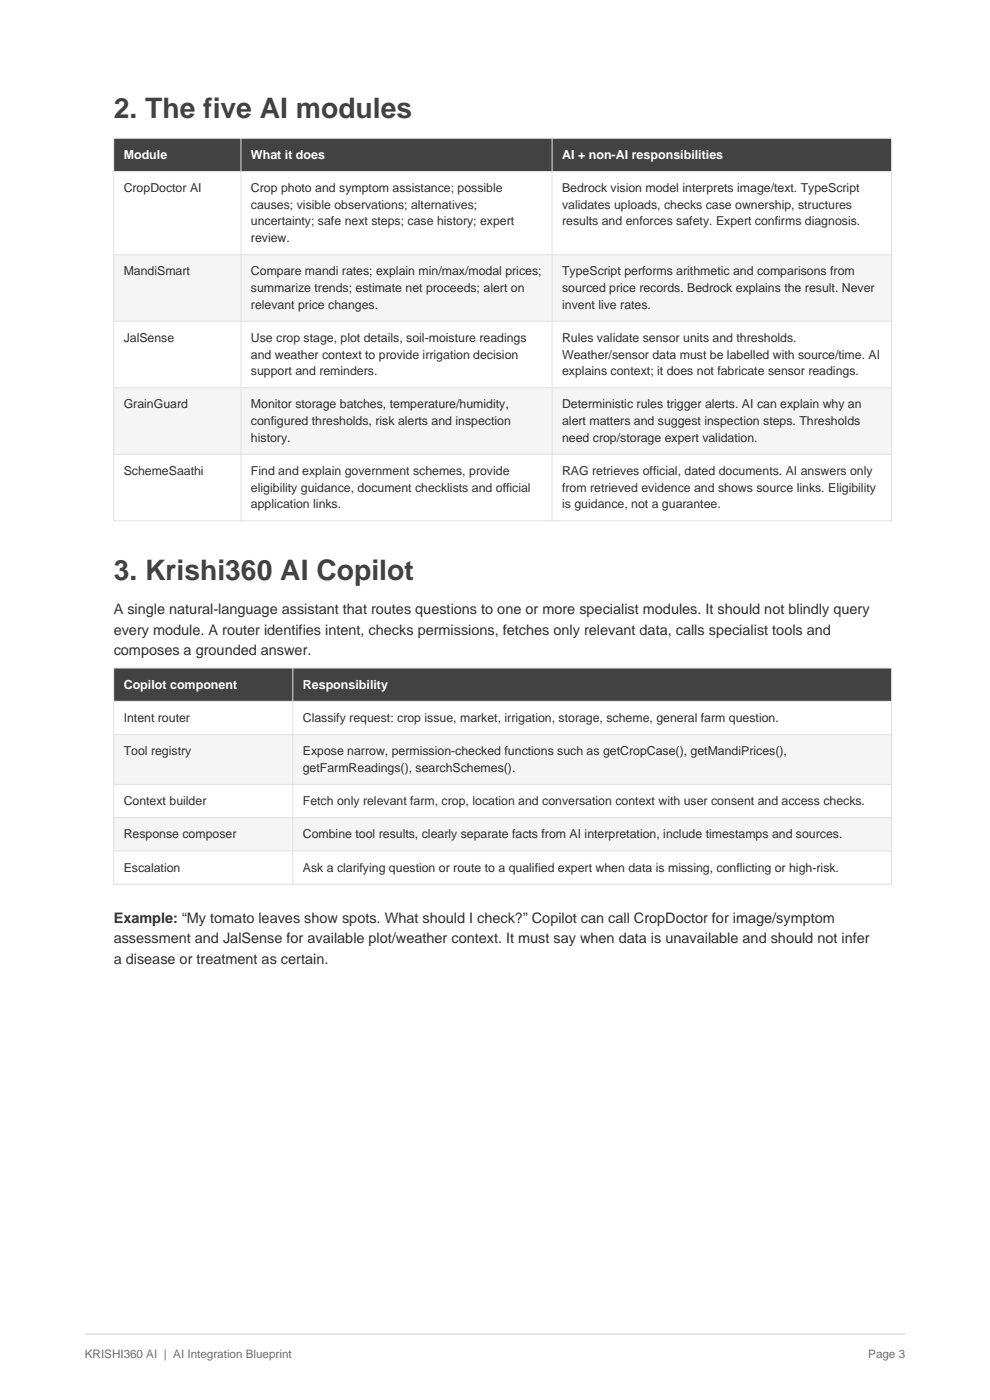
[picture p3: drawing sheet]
<svg xmlns="http://www.w3.org/2000/svg" width="210mm" height="297mm" viewBox="0 0 210 297" stroke-linecap="round" stroke-linejoin="round" font-family="sans-serif">
<defs><g id="words">
<g font-size="6" fill="#344b35">
<text x="24.1" y="25.1">2. The five AI modules</text>
<text x="24.1" y="123">3. Krishi360 AI Copilot</text>
</g>
<g font-size="3.1" fill="#263328">
<text x="24.1" y="130.3">A single natural-language assistant that routes questions to one or more specialist modules. It should not blindly query</text>
<text x="24.1" y="134.6">every module. A router identifies intent, checks permissions, fetches only relevant data, calls specialist tools and</text>
<text x="24.1" y="139">composes a grounded answer.</text>
<text x="24.1" y="195.8">Example: “My tomato leaves show spots. What should I check?” Copilot can call CropDoctor for image/symptom</text>
<text x="24.1" y="200.1">assessment and JalSense for available plot/weather context. It must say when data is unavailable and should not infer</text>
<text x="24.1" y="204.5">a disease or treatment as certain.</text>
</g>
<g font-size="2.6" fill="#fff">
<text x="26.2" y="33.8">Module</text>
<text x="53.2" y="33.8">What it does</text>
<text x="119.2" y="33.8">AI + non-AI responsibilities</text>
<text x="26.2" y="146.1">Copilot component</text>
<text x="64.2" y="146.1">Responsibility</text>
</g>
<g font-size="2.6" fill="#263328">
<text x="26.2" y="40.8">CropDoctor AI</text>
<text x="53.2" y="40.8">Crop photo and symptom assistance; possible</text>
<text x="119.2" y="40.8">Bedrock vision model interprets image/text. TypeScript</text>
<text x="53.2" y="44.3">causes; visible observations; alternatives;</text>
<text x="53.2" y="47.8">uncertainty; safe next steps; case history; expert</text>
<text x="119.2" y="44.3">validates uploads, checks case ownership, structures</text>
<text x="119.2" y="47.8">results and enforces safety. Expert confirms diagnosis.</text>
<text x="53.2" y="51.4">review.</text>
<text x="26.2" y="58.4">MandiSmart</text>
<text x="53.2" y="58.4">Compare mandi rates; explain min/max/modal prices;</text>
<text x="119.2" y="58.4">TypeScript performs arithmetic and comparisons from</text>
<text x="53.2" y="61.9">summarize trends; estimate net proceeds; alert on</text>
<text x="53.2" y="65.5">relevant price changes.</text>
<text x="119.2" y="61.9">sourced price records. Bedrock explains the result. Never</text>
<text x="119.2" y="65.5">invent live rates.</text>
<text x="26.2" y="72.5">JalSense</text>
<text x="53.2" y="72.5">Use crop stage, plot details, soil-moisture readings</text>
<text x="53.2" y="76.1">and weather context to provide irrigation decision</text>
<text x="119.2" y="72.5">Rules validate sensor units and thresholds.</text>
<text x="119.2" y="76.1">Weather/sensor data must be labelled with source/time. AI</text>
<text x="53.2" y="79.6">support and reminders.</text>
<text x="119.2" y="79.6">explains context; it does not fabricate sensor readings.</text>
<text x="26.2" y="86.6">GrainGuard</text>
<text x="53.2" y="86.6">Monitor storage batches, temperature/humidity,</text>
<text x="119.2" y="86.6">Deterministic rules trigger alerts. AI can explain why an</text>
<text x="53.2" y="90.2">configured thresholds, risk alerts and inspection</text>
<text x="53.2" y="93.7">history.</text>
<text x="119.2" y="90.2">alert matters and suggest inspection steps. Thresholds</text>
<text x="119.2" y="93.7">need crop/storage expert validation.</text>
<text x="26.2" y="100.7">SchemeSaathi</text>
<text x="53.2" y="100.7">Find and explain government schemes, provide</text>
<text x="119.2" y="100.7">RAG retrieves official, dated documents. AI answers only</text>
<text x="53.2" y="104.3">eligibility guidance, document checklists and official</text>
<text x="53.2" y="107.8">application links.</text>
<text x="119.2" y="104.3">from retrieved evidence and shows source links. Eligibility</text>
<text x="119.2" y="107.8">is guidance, not a guarantee.</text>
<text x="26.2" y="153.2">Intent router</text>
<text x="64.2" y="153.2">Classify request: crop issue, market, irrigation, storage, scheme, general farm question.</text>
<text x="26.2" y="160.2">Tool registry</text>
<text x="64.2" y="160.2">Expose narrow, permission-checked functions such as getCropCase(), getMandiPrices(),</text>
<text x="64.2" y="163.7">getFarmReadings(), searchSchemes().</text>
<text x="26.2" y="170.8">Context builder</text>
<text x="64.2" y="170.8">Fetch only relevant farm, crop, location and conversation context with user consent and access checks.</text>
<text x="26.2" y="177.8">Response composer</text>
<text x="64.2" y="177.8">Combine tool results, clearly separate facts from AI interpretation, include timestamps and sources.</text>
<text x="26.2" y="184.9">Escalation</text>
<text x="64.2" y="184.9">Ask a clarifying question or route to a qualified expert when data is missing, conflicting or high-risk.</text>
</g>
<g font-size="2.5" fill="#687267">
<text x="18" y="288">KRISHI360 AI | AI Integration Blueprint</text>
<text x="184.2" y="288">Page 3</text>
</g>
</g></defs>
<path d="M18 283h174" fill="none" stroke="#dde4d7" stroke-width=".35"/>
<path d="M24.1 29.3h165v7.1h-165z" fill-rule="evenodd" fill="#344b35"/>
<path d="M24.1 36.4h165v17.6h-165z" fill-rule="evenodd" fill="#fff"/>
<path d="M24.1 54h165v14.2h-165z" fill-rule="evenodd" fill="#f7f5ef"/>
<path d="M24.1 68.2h165v14.1h-165z" fill-rule="evenodd" fill="#fff"/>
<path d="M24.1 82.3h165v14.1h-165z" fill-rule="evenodd" fill="#f7f5ef"/>
<path d="M24.1 96.4h165v14.1h-165z" fill-rule="evenodd" fill="#fff"/>
<path d="M24.1 29.3h165v81.2h-165zM24.1 36.4h165M51.1 29.3v81.2M117.1 29.3v81.2M24.1 54h165M24.1 68.2h165M24.1 82.3h165M24.1 96.4h165" fill="none" stroke="#dde4d7" stroke-width=".21"/>
<path d="M24.1 141.7h165v7.1h-165z" fill-rule="evenodd" fill="#344b35"/>
<path d="M24.1 148.8h165v7h-165z" fill-rule="evenodd" fill="#fff"/>
<path d="M24.1 155.8h165v10.6h-165z" fill-rule="evenodd" fill="#f7f5ef"/>
<path d="M24.1 166.4h165v7.1h-165z" fill-rule="evenodd" fill="#fff"/>
<path d="M24.1 173.5h165v7h-165z" fill-rule="evenodd" fill="#f7f5ef"/>
<path d="M24.1 180.5h165v7.1h-165z" fill-rule="evenodd" fill="#fff"/>
<path d="M24.1 141.7h165v45.9h-165zM24.1 148.8h165M24.1 155.8h165M62.1 141.7v45.9M24.1 166.4h165M24.1 173.5h165M24.1 180.5h165" fill="none" stroke="#dde4d7" stroke-width=".21"/>
<use href="#words"/>
</svg>
